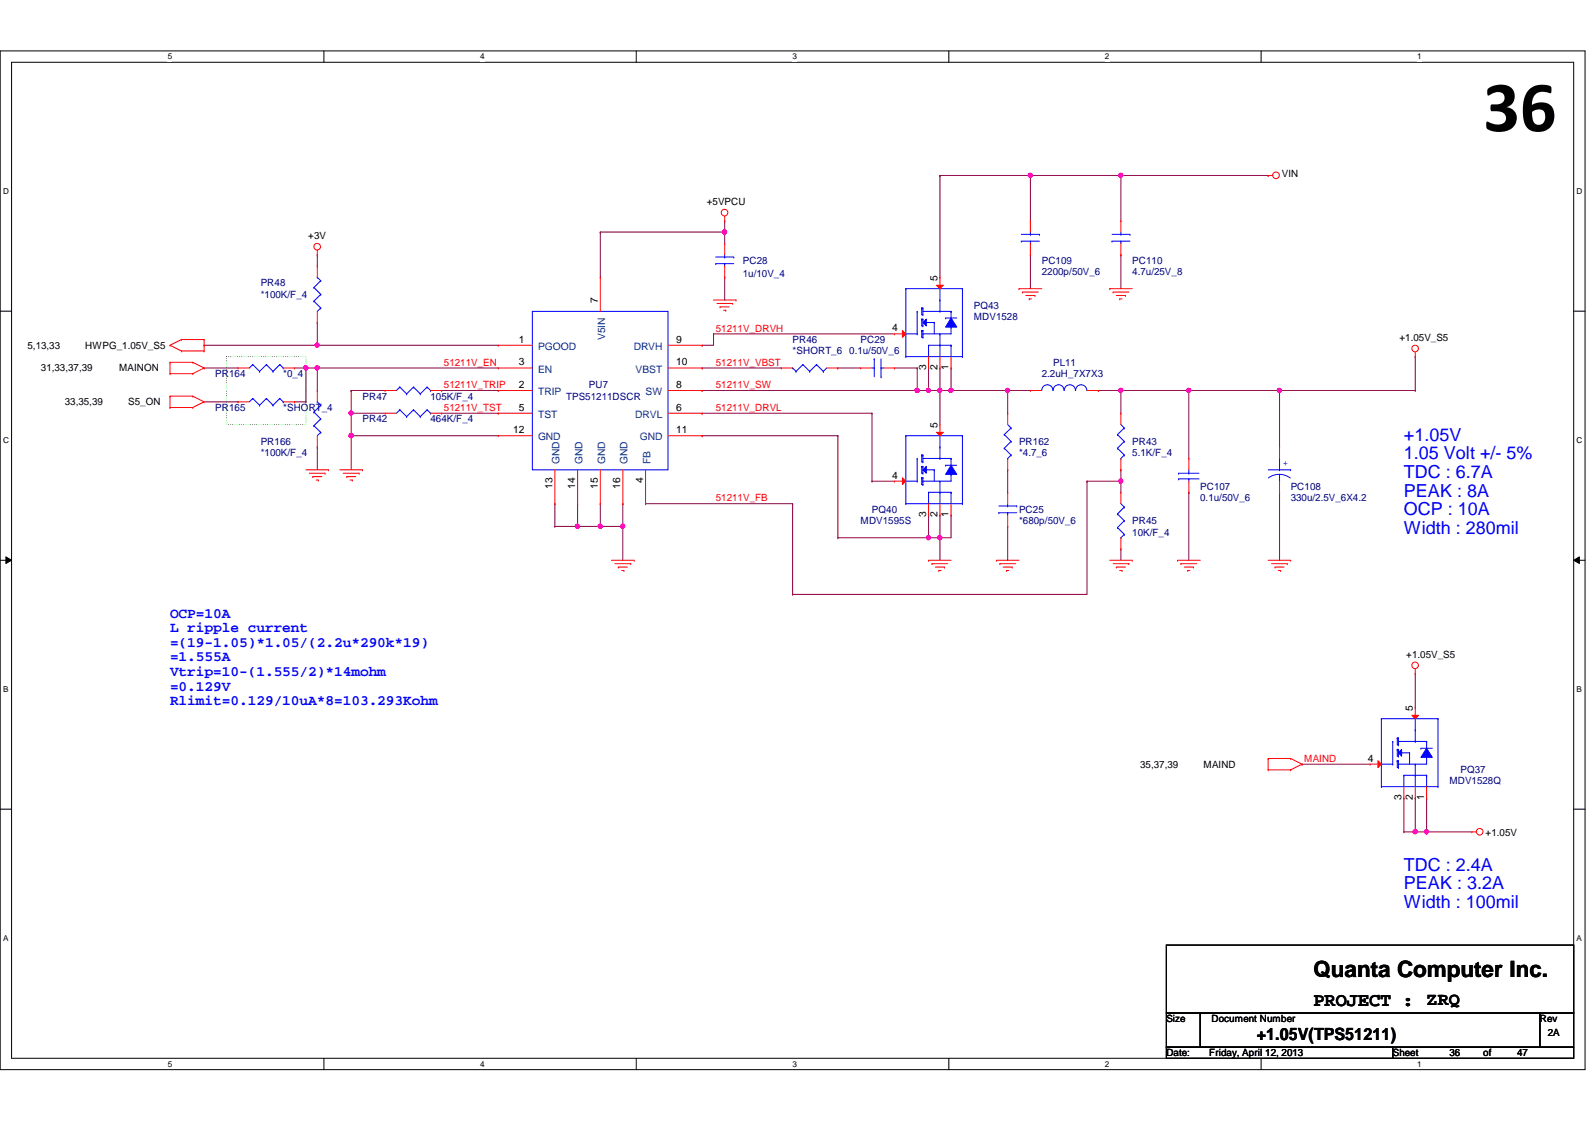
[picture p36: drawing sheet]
<svg xmlns="http://www.w3.org/2000/svg" width="297mm" height="210mm" viewBox="0 0 297 210" stroke-linecap="round" stroke-linejoin="round" font-family="sans-serif">
<defs><g id="words">
<text font-size="13.5" x="276.2" y="24.4">36</text>
<text font-size="4.2" x="244.6" y="182">Quanta Computer Inc.</text>
<text font-size="3.6" x="244.6" y="187.4">PROJECT :</text>
<g font-size="3.3" fill="#00f">
<text x="261.4" y="82.1">+1.05V</text>
<text x="261.4" y="85.6">1.05 Volt +/- 5%</text>
<text x="261.4" y="89">TDC : 6.7A</text>
<text x="261.4" y="92.5">PEAK : 8A</text>
<text x="261.4" y="96">OCP : 10A</text>
<text x="261.4" y="99.4">Width : 280mil</text>
<text x="261.4" y="162.2">TDC : 2.4A</text>
<text x="261.4" y="165.7">PEAK : 3.2A</text>
<text x="261.4" y="169.1">Width : 100mil</text>
</g>
<text font-size="3.3" x="265.7" y="187.2">ZRQ</text>
<text font-size="3.1" x="234.1" y="193.7">+1.05V(TPS51211)</text>
<g font-size="2.7" fill="#00f">
<text x="31.7" y="115.1">OCP=10A</text>
<text x="31.7" y="117.8">L ripple current</text>
<text x="31.7" y="120.5">=(19-1.05)*1.05/(2.2u*290k*19)</text>
<text x="31.7" y="123.2">=1.555A</text>
<text x="31.7" y="125.9">Vtrip=10-(1.555/2)*14mohm</text>
<text x="31.7" y="128.6">=0.129V</text>
<text x="31.7" y="131.3">Rlimit=0.129/10uA*8=103.293Kohm</text>
</g>
<g font-size="1.9">
<text x="238.7" y="32.9">VIN</text>
<text x="131.6" y="38.2">+5VPCU</text>
<text x="57.4" y="44.5">+3V</text>
<text x="174.6" y="52.3" transform="rotate(-90 174.6 52.3)">5</text>
<text x="111.3" y="56.5" transform="rotate(-90 111.3 56.5)">7</text>
<text x="5.1" y="64.9">5,13,33</text>
<text x="15.9" y="64.9">HWPG_1.05V_S5</text>
<text x="96.6" y="63.8">1</text>
<text x="125.9" y="63.8">9</text>
<text x="166.2" y="61.7">4</text>
<text x="260.6" y="63.5">+1.05V_S5</text>
<text x="7.6" y="69.2">31,33,37,39</text>
<text x="22.2" y="69.2">MAINON</text>
<text x="96.6" y="68.1">3</text>
<text x="125.9" y="68.1">10</text>
<text x="172.5" y="69" transform="rotate(-90 172.5 69)">3</text>
<text x="174.6" y="69" transform="rotate(-90 174.6 69)">2</text>
<text x="176.7" y="69" transform="rotate(-90 176.7 69)">1</text>
<text x="12.1" y="75.5">33,35,39</text>
<text x="23.9" y="75.5">S5_ON</text>
<text x="96.6" y="72.3">2</text>
<text x="96.6" y="76.5">5</text>
<text x="125.9" y="72.3">8</text>
<text x="125.9" y="76.5">6</text>
<text x="95.5" y="80.7">12</text>
<text x="125.9" y="80.7">11</text>
<text x="174.6" y="79.7" transform="rotate(-90 174.6 79.7)">5</text>
<text x="166.2" y="89.2">4</text>
<text x="102.9" y="91.1" transform="rotate(-90 102.9 91.1)">13</text>
<text x="107.1" y="91.1" transform="rotate(-90 107.1 91.1)">14</text>
<text x="111.3" y="91.1" transform="rotate(-90 111.3 91.1)">15</text>
<text x="115.5" y="91.1" transform="rotate(-90 115.5 91.1)">16</text>
<text x="119.8" y="90" transform="rotate(-90 119.8 90)">4</text>
<text x="172.5" y="96.4" transform="rotate(-90 172.5 96.4)">3</text>
<text x="174.6" y="96.4" transform="rotate(-90 174.6 96.4)">2</text>
<text x="176.7" y="96.4" transform="rotate(-90 176.7 96.4)">1</text>
<text x="261.9" y="122.5">+1.05V_S5</text>
<text x="263.1" y="132.4" transform="rotate(-90 263.1 132.4)">5</text>
<text x="212.3" y="143">35,37,39</text>
<text x="224.2" y="143">MAIND</text>
<text x="254.7" y="141.9">4</text>
<text x="261" y="149.1" transform="rotate(-90 261 149.1)">3</text>
<text x="263.1" y="149.1" transform="rotate(-90 263.1 149.1)">2</text>
<text x="265.2" y="149.1" transform="rotate(-90 265.2 149.1)">1</text>
<text x="276.6" y="155.6">+1.05V</text>
<text x="217.2" y="190.4">Size</text>
<text x="225.6" y="190.4">Document Number</text>
<text x="286.8" y="190.4">Rev</text>
<text x="217.2" y="196.7">Date:</text>
<text x="225.2" y="196.7">Friday, April 12, 2013</text>
<text x="259.4" y="196.7">Sheet</text>
<text x="269.9" y="196.7">36</text>
<text x="276.2" y="196.7">of</text>
<text x="282.5" y="196.7">47</text>
<text x="288.2" y="192.9">2A</text>
</g>
<g font-size="1.9" fill="#000080">
<text x="48.6" y="53.3">PR48</text>
<text x="138.3" y="49.1">PC28</text>
<text x="138.3" y="51.6">1u/10V_4</text>
<text x="194" y="49.1">PC109</text>
<text x="194" y="51.2">2200p/50V_6</text>
<text x="210.9" y="49.1">PC110</text>
<text x="210.9" y="51.2">4.7u/25V_8</text>
<text x="48.6" y="55.5">*100K/F_4</text>
<text x="181.4" y="57.6">PQ43</text>
<text x="181.4" y="59.7">MDV1528</text>
<text x="147.6" y="63.9">PR46</text>
<text x="147.6" y="66">*SHORT_6</text>
<text x="158.2" y="66">0.1u/50V_6</text>
<text x="160.3" y="63.9">PC29</text>
<text x="40.1" y="70.2">PR164</text>
<text x="52.7" y="70.2">*0_4</text>
<text x="194" y="70.2">2.2uH_7X7X3</text>
<text x="196.1" y="68.1">PL11</text>
<text x="40.1" y="76.5">PR165</text>
<text x="52.7" y="76.5">*SHORT_4</text>
<text x="67.5" y="74.4">PR47</text>
<text x="80.2" y="74.4">105K/F_4</text>
<text x="105.4" y="74.4">TPS51211DSCR</text>
<text x="109.7" y="72.3">PU7</text>
<text x="48.6" y="82.8">PR166</text>
<text x="67.5" y="78.7">PR42</text>
<text x="80.2" y="78.7">464K/F_4</text>
<text x="189.8" y="82.8">PR162</text>
<text x="210.9" y="82.8">PR43</text>
<text x="48.6" y="85">*100K/F_4</text>
<text x="189.8" y="85">*4.7_6</text>
<text x="210.9" y="85">5.1K/F_4</text>
<text x="162.4" y="95.5">PQ40</text>
<text x="189.8" y="95.5">PC25</text>
<text x="223.5" y="91.3">PC107</text>
<text x="223.5" y="93.4">0.1u/50V_6</text>
<text x="240.4" y="91.3">PC108</text>
<text x="240.4" y="93.4">330u/2.5V_6X4.2</text>
<text x="160.3" y="97.6">MDV1595S</text>
<text x="189.8" y="97.6">*680p/50V_6</text>
<text x="210.9" y="97.6">PR45</text>
<text x="210.9" y="99.7">10K/F_4</text>
<text x="269.9" y="146.1">MDV1528Q</text>
<text x="272" y="144">PQ37</text>
</g>
<g font-size="1.9" fill="#004080">
<text x="100.2" y="65.2">PGOOD</text>
<text x="112.7" y="63.3" transform="rotate(-90 112.7 63.3)">V5IN</text>
<text x="118" y="65.2">DRVH</text>
<text x="100.2" y="69.4">EN</text>
<text x="118.4" y="69.4">VBST</text>
<text x="100.2" y="73.6">TRIP</text>
<text x="100.2" y="77.8">TST</text>
<text x="118.3" y="77.8">DRVL</text>
<text x="120.2" y="73.6">SW</text>
<text x="100.2" y="82">GND</text>
<text x="119.2" y="82">GND</text>
<text x="104.2" y="86.4" transform="rotate(-90 104.2 86.4)">GND</text>
<text x="108.5" y="86.4" transform="rotate(-90 108.5 86.4)">GND</text>
<text x="112.7" y="86.4" transform="rotate(-90 112.7 86.4)">GND</text>
<text x="116.9" y="86.4" transform="rotate(-90 116.9 86.4)">GND</text>
<text x="121.1" y="86.4" transform="rotate(-90 121.1 86.4)">FB</text>
</g>
<g font-size="1.9" fill="#f00">
<text x="133.3" y="61.8">51211V_DRVH</text>
<text x="82.7" y="68.1">51211V_EN</text>
<text x="133.3" y="68.1">51211V_VBST</text>
<text x="82.7" y="72.3">51211V_TRIP</text>
<text x="82.7" y="76.5">51211V_TST</text>
<text x="133.3" y="76.5">51211V_DRVL</text>
<text x="133.3" y="72.3">51211V_SW</text>
<text x="133.3" y="93.4">51211V_FB</text>
<text x="242.9" y="141.9">MAIND</text>
</g>
<text font-size="1.9" fill="#00f" x="238.9" y="86.9">+</text>
<g font-size="1.5">
<text x="31.2" y="11">5</text>
<text x="89.4" y="11">4</text>
<text x="147.6" y="11">3</text>
<text x="205.8" y="11">2</text>
<text x="263.9" y="11">1</text>
<text x=".6" y="36.1">D</text>
<text x="293.6" y="36.1">D</text>
<text x=".6" y="82.5">C</text>
<text x="293.6" y="82.5">C</text>
<text x=".6" y="128.9">B</text>
<text x="293.6" y="128.9">B</text>
<text x=".6" y="175.2">A</text>
<text x="293.6" y="175.2">A</text>
<text x="31.2" y="198.7">5</text>
<text x="89.4" y="198.7">4</text>
<text x="147.6" y="198.7">3</text>
<text x="205.8" y="198.7">2</text>
<text x="263.9" y="198.7">1</text>
</g>
</g></defs>
<path d="M0 9.5h295.2v189.7h-295.2zM2.2 11.6h290.9v185.5h-290.9z" fill="none" stroke="#000" stroke-width=".19"/>
<g fill="#fff">
<path d="M31.2 9.7h.8v1.7h-.8z"/>
<path d="M31.2 197.3h.8v1.7h-.8z"/>
</g>
<path d="M60.3 9.5v2.1M60.3 197.1v2.1" fill="none" stroke="#000" stroke-width=".19"/>
<g fill="#fff">
<path d="M89.4 9.7h.8v1.7h-.8z"/>
<path d="M89.4 197.3h.8v1.7h-.8z"/>
</g>
<path d="M118.5 9.5v2.1M118.5 197.1v2.1" fill="none" stroke="#000" stroke-width=".19"/>
<g fill="#fff">
<path d="M147.6 9.7h.8v1.7h-.8z"/>
<path d="M147.6 197.3h.8v1.7h-.8z"/>
</g>
<path d="M176.7 9.5v2.1M176.7 197.1v2.1" fill="none" stroke="#000" stroke-width=".19"/>
<g fill="#fff">
<path d="M205.8 9.7h.8v1.7h-.8z"/>
<path d="M205.8 197.3h.8v1.7h-.8z"/>
</g>
<path d="M234.9 9.5v2.1M234.9 197.1v2.1" fill="none" stroke="#000" stroke-width=".19"/>
<g fill="#fff">
<path d="M263.9 9.7h.8v1.7h-.8z"/>
<path d="M263.9 197.3h.8v1.7h-.8z"/>
<path d="M.6 34.8h1v1.6h-1z"/>
<path d="M293.6 34.8h1.1v1.6h-1.1z"/>
<path d="M.6 81.1h1v1.7h-1z"/>
<path d="M293.6 81.1h1.1v1.7h-1.1z"/>
</g>
<path d="M0 58h2.2M293.1 58h2.1" fill="none" stroke="#000" stroke-width=".19"/>
<g fill="#fff">
<path d="M.6 127.5h1v1.7h-1z"/>
<path d="M293.6 127.5h1v1.7h-1z"/>
</g>
<path d="M0 104.4h2.2M1.1 103.7l1.1 .7-1.1 .5zM293.1 104.4l1-.7v1.2zM293.1 104.4h2.1" fill="none" stroke="#000" stroke-width=".19"/>
<path d="M1.1 103.7l1.1 .7-1.1 .5zM293.1 104.4l1-.7v1.2z" fill="#000"/>
<g fill="#fff">
<path d="M.6 173.9h1v1.7h-1z"/>
<path d="M293.6 173.9h1v1.7h-1z"/>
</g>
<path d="M0 150.7h2.2M293.1 150.7h2.1" fill="none" stroke="#000" stroke-width=".19"/>
<path d="M42.2 66.4h14.8v12.7h-14.8z" fill="none" stroke="#0f0" stroke-width=".19" stroke-dasharray="0 .3"/>
<g fill="none" stroke="#800040" stroke-width=".19">
<path d="M111.8 43.2h.1M111.8 43.2h23.2M135 43.2h.1M135 51.6h.1M135 43.2v2.1M135 51.6v4.3M38 64.3h.1M38 64.3h21.1M130.8 77h.1M130.8 77h31.6M132.9 62.2h.1M132.9 62.2h33.7"/>
<path d="M156 68.5h.1M156 68.5h4.3M162.4 77h.1M162.4 77v12.6M130.8 81.2h.1M130.8 81.2h25.2M156 81.2h.1M156 81.2v19"/>
</g>
<circle cx="134.9" cy="43.2" r=".4" fill="#f0f"/>
<circle cx="134.9" cy="43.2" r=".4" fill="none" stroke="#f0f" stroke-width=".19"/>
<path d="M135 41.1h.1M135 41.1v2.1M65.4 72.7h.1M65.4 72.7h6.3M65.4 72.7v4.3M82.3 72.7h10.5M82.3 77h10.5M92.8 72.7h.1M92.8 77h.1" fill="none" stroke="#800040" stroke-width=".19"/>
<circle cx="65.4" cy="76.9" r=".4" fill="#f0f"/>
<circle cx="65.4" cy="76.9" r=".4" fill="none" stroke="#f0f" stroke-width=".19"/>
<path d="M65.4 77h.1M65.4 77h6.3M65.4 77v4.2M65.4 81.2h.1M65.4 81.2h27.4" fill="none" stroke="#800040" stroke-width=".19"/>
<circle cx="65.4" cy="81.1" r=".4" fill="#f0f"/>
<circle cx="65.4" cy="81.1" r=".4" fill="none" stroke="#f0f" stroke-width=".19"/>
<path d="M59.1 68.5h.1M59.1 68.5h33.7M65.4 81.2h.1M65.4 81.2v6.3" fill="none" stroke="#800040" stroke-width=".19"/>
<circle cx="59.1" cy="68.5" r=".4" fill="#f0f"/>
<circle cx="59.1" cy="68.5" r=".4" fill="none" stroke="#f0f" stroke-width=".19"/>
<path d="M38 68.5h.1M38 68.5h6.3M59.1 64.3h.1M59.1 64.3h33.7" fill="none" stroke="#800040" stroke-width=".19"/>
<circle cx="59.1" cy="64.3" r=".4" fill="#f0f"/>
<circle cx="59.1" cy="64.3" r=".4" fill="none" stroke="#f0f" stroke-width=".19"/>
<g fill="none" stroke="#800040" stroke-width=".19">
<path d="M59.1 47.5h.1M59.1 47.5v2M111.8 43.2h.1M111.8 43.2v8.4M54.9 68.5h2.1M57 68.5h.1M59.1 60.1h.1M59.1 68.5h.1M59.1 60.1v4.2M59.1 68.5v4.2M130.8 68.5h.1M130.8 68.5h14.7"/>
<path d="M132.9 62.2h.1M132.9 62.2v2.1"/>
</g>
<circle cx="57" cy="68.5" r=".4" fill="#f0f"/>
<circle cx="57" cy="68.5" r=".4" fill="none" stroke="#f0f" stroke-width=".19"/>
<path d="M130.8 64.3h.1M130.8 64.3h2.1M59.1 83.3h.1M59.1 83.3v4.2M111.8 93.8h.1M111.8 98h.1M111.8 93.8v4.2M116 93.8h.1M116 93.8v4.2h-4.2M120.2 93.8h.1M120.2 93.8h27.4" fill="none" stroke="#800040" stroke-width=".19"/>
<circle cx="116" cy="98" r=".4" fill="#f0f"/>
<circle cx="116" cy="98" r=".4" fill="none" stroke="#f0f" stroke-width=".19"/>
<circle cx="111.8" cy="98" r=".4" fill="#f0f"/>
<circle cx="111.8" cy="98" r=".4" fill="none" stroke="#f0f" stroke-width=".19"/>
<path d="M107.6 93.8h.1M107.6 98h.1M107.6 93.8v4.2M107.6 98h4.2" fill="none" stroke="#800040" stroke-width=".19"/>
<circle cx="107.5" cy="98" r=".4" fill="#f0f"/>
<circle cx="107.5" cy="98" r=".4" fill="none" stroke="#f0f" stroke-width=".19"/>
<path d="M172.9 72.7h.1M172.9 72.7h14.8M175 72.7h.1M187.7 72.7h.1M103.3 93.8h.1M103.3 98h.1M103.3 93.8v4.2M103.3 98h4.3M116 98h.1M116 98v6.4M147.6 93.8h.1M147.6 93.8v16.9" fill="none" stroke="#800040" stroke-width=".19"/>
<circle cx="177.1" cy="72.7" r=".4" fill="#f0f"/>
<circle cx="177.1" cy="72.7" r=".4" fill="none" stroke="#f0f" stroke-width=".19"/>
<circle cx="187.6" cy="72.7" r=".4" fill="#f0f"/>
<circle cx="187.6" cy="72.7" r=".4" fill="none" stroke="#f0f" stroke-width=".19"/>
<path d="M172.9 95.9h.1M172.9 95.9v4.3" fill="none" stroke="#800040" stroke-width=".19"/>
<circle cx="172.9" cy="100.1" r=".4" fill="#f0f"/>
<circle cx="172.9" cy="100.1" r=".4" fill="none" stroke="#f0f" stroke-width=".19"/>
<path d="M175 32.7h.1M175 32.7h16.9M175 95.9h.1M175 95.9v4.3h-2.1M177.1 95.9h.1M177.1 95.9v4.3M187.7 87.5h.1M187.7 87.5v4.2M172.9 100.2h.1" fill="none" stroke="#800040" stroke-width=".19"/>
<circle cx="191.9" cy="32.7" r=".4" fill="#f0f"/>
<circle cx="191.9" cy="32.7" r=".4" fill="none" stroke="#f0f" stroke-width=".19"/>
<g fill="none" stroke="#800040" stroke-width=".19">
<path d="M191.9 32.7h.1M191.9 32.7v8.4M208.7 32.7h.1M208.7 32.7v8.4M191.9 47.5h.1M191.9 47.5v6.3M208.7 47.5h.1M208.7 47.5v6.3M175 72.7h.1M175 72.7v6.4M221.4 72.7h.1M221.4 72.7v12.7"/>
<path d="M221.4 91.7h.1M221.4 91.7v12.7"/>
</g>
<circle cx="175" cy="72.7" r=".4" fill="#f0f"/>
<circle cx="175" cy="72.7" r=".4" fill="none" stroke="#f0f" stroke-width=".19"/>
<path d="M172.9 68.5h.1M172.9 68.5v4.2" fill="none" stroke="#800040" stroke-width=".19"/>
<circle cx="172.9" cy="72.7" r=".4" fill="#f0f"/>
<circle cx="172.9" cy="72.7" r=".4" fill="none" stroke="#f0f" stroke-width=".19"/>
<path d="M175 32.7h.1M175 32.7v18.9M191.9 32.7h.1M191.9 32.7h16.8M187.7 72.7h.1M187.7 72.7h4.2M187.7 72.7v4.3M208.7 72.7h.1M208.7 72.7h12.7M175 100.2h.1M175 100.2v4.2" fill="none" stroke="#800040" stroke-width=".19"/>
<circle cx="208.7" cy="72.7" r=".4" fill="#f0f"/>
<circle cx="208.7" cy="72.7" r=".4" fill="none" stroke="#f0f" stroke-width=".19"/>
<path d="M208.7 32.7h27.5M236.2 32.7h.1M238.3 72.7h25.3M263.6 72.7h.1" fill="none" stroke="#800040" stroke-width=".19"/>
<circle cx="208.7" cy="32.7" r=".4" fill="#f0f"/>
<circle cx="208.7" cy="32.7" r=".4" fill="none" stroke="#f0f" stroke-width=".19"/>
<g fill="none" stroke="#800040" stroke-width=".19">
<path d="M130.8 72.7h.1M166.6 68.5h.1M166.6 68.5h4.2M170.8 68.5h.1M170.8 68.5v4.2h-40M175 68.5h.1M175 68.5v4.2M177.1 68.5h.1M177.1 68.5v4.2M263.6 66.4h.1M263.6 66.4v6.3M187.7 98h.1"/>
<path d="M187.7 98v6.4M156 100.2h.1M156 100.2h16.9"/>
</g>
<circle cx="170.8" cy="72.7" r=".4" fill="#f0f"/>
<circle cx="170.8" cy="72.7" r=".4" fill="none" stroke="#f0f" stroke-width=".19"/>
<path d="M162.4 89.6h.1M162.4 89.6h4.2M175 100.2h.1M175 100.2h2.1" fill="none" stroke="#800040" stroke-width=".19"/>
<circle cx="175" cy="100.1" r=".4" fill="#f0f"/>
<circle cx="175" cy="100.1" r=".4" fill="none" stroke="#f0f" stroke-width=".19"/>
<path d="M170.8 72.7h.1M170.8 72.7h2.1M208.7 89.6h.1M208.7 89.6v2.1M238.3 91.7h.1M238.3 91.7v12.7" fill="none" stroke="#800040" stroke-width=".19"/>
<circle cx="208.7" cy="89.6" r=".4" fill="#f0f"/>
<circle cx="208.7" cy="89.6" r=".4" fill="none" stroke="#f0f" stroke-width=".19"/>
<path d="M221.4 72.7h.1M221.4 72.7h16.9M238.3 72.7h.1M238.3 72.7v10.6M202.4 89.6h.1M208.7 87.5h.1M208.7 87.5v2.1h-6.3M208.7 102.2h.1M208.7 102.2v2.2" fill="none" stroke="#800040" stroke-width=".19"/>
<circle cx="238.3" cy="72.7" r=".4" fill="#f0f"/>
<circle cx="238.3" cy="72.7" r=".4" fill="none" stroke="#f0f" stroke-width=".19"/>
<circle cx="221.4" cy="72.7" r=".4" fill="#f0f"/>
<circle cx="221.4" cy="72.7" r=".4" fill="none" stroke="#f0f" stroke-width=".19"/>
<path d="M204.6 72.7h.1M204.6 72.7h4.1M208.7 72.7h.1M208.7 72.7v4.3M202.4 89.6h.1M202.4 89.6v21.1h-54.8M147.6 110.7h.1M261.4 148.6h.1M261.4 148.6v6.3M263.6 148.6h.1M263.6 148.6v6.3" fill="none" stroke="#800040" stroke-width=".19"/>
<circle cx="263.5" cy="154.9" r=".4" fill="#f0f"/>
<circle cx="263.5" cy="154.9" r=".4" fill="none" stroke="#f0f" stroke-width=".19"/>
<path d="M261.4 154.9h.1M261.4 154.9h2.2M265.7 148.6h.1M265.7 148.6v6.3" fill="none" stroke="#800040" stroke-width=".19"/>
<circle cx="265.7" cy="154.9" r=".4" fill="#f0f"/>
<circle cx="265.7" cy="154.9" r=".4" fill="none" stroke="#f0f" stroke-width=".19"/>
<g fill="none" stroke="#800040" stroke-width=".19">
<path d="M38 74.8h6.3M44.3 74.8h.1M54.9 74.8h2.1M57 74.8h.1M57 68.5h.1M57 68.5v6.3M57 68.5h2.1M59.1 68.5h.1M263.6 125.4h.1M263.6 125.4v6.4M242.5 142.3h.1M242.5 142.3h12.6"/>
<path d="M263.6 154.9h.1M263.6 154.9h10.5M265.7 154.9h.1"/>
</g>
<g fill="none" stroke="#f00" stroke-width=".19">
<path d="M236.2 32.7h.1M236.2 32.7h.8M59.1 47.5h.1M59.1 46.6v.9M132.9 55.9h4.2M133.5 56.5h2.9M134.1 57.1h.1M134.1 57.1h1.7M134.7 57.8h.5M135 41.1h.1M135 40.3v.8M135.2 57.8h.1"/>
<path d="M136.4 56.5h.1M137.1 55.9h.1M189.8 53.8h.1M189.8 53.8h4.2M190.4 54.4h.1M190.4 54.4h3M191 55h1.7M191.7 55.7h.1M191.7 55.7h.4M192.7 55h.1M206.7 53.8h.1M206.7 53.8h4.2"/>
<path d="M207.3 54.4h.1M207.3 54.4h2.9M207.9 55h1.7M208.5 55.7h.1M208.5 55.7h.5M209.6 55h.1M31.7 67.5h.1M31.7 69.6h.1M31.7 64.3h.1M31.7 73.8h.1M31.7 75.9h.1M31.7 69.6h4.2"/>
<path d="M31.7 67.5h4.2M31.7 67.5v2.1M31.7 73.8v2.1M31.7 64.3l2.1 1.1M31.7 73.8h4.2M31.7 75.9h4.2M33.8 65.4h.1M33.8 63.2h.1M33.8 65.4h4.2M33.8 63.2l-2.1 1.1M33.8 63.2h4.2M35.9 69.6h.1"/>
<path d="M35.9 67.5h.1M35.9 73.8h.1M35.9 75.9h.1M35.9 67.5l2.1 1M35.9 73.8l2.1 1M38 68.5h.1M38 63.2h.1M38 65.4h.1M38 74.8h.1M38 68.5l-2.1 1.1M38 63.2v2.2M38 74.8l-2.1 1.1"/>
<path d="M208.7 77h.1M208.7 77v2.1M263.6 66.4h.1M263.6 65.6v.8M57 87.5h4.2M57.6 88.1h2.9M58.2 88.8h.1M58.2 88.8h1.7M58.9 89.4h.4M59.3 89.4h.1M60.5 88.1h.1M61.2 87.5h.1"/>
<path d="M63.3 87.5h4.2M63.9 88.1h3M64.6 88.8h.1M64.6 88.8h1.6M65.2 89.4h.4M65.6 89.4h.1M66.9 88.1h.1M67.5 87.5h.1M208.7 87.5h.1M208.7 85.4v2.1M113.9 104.4h4.2M114.5 105h3"/>
<path d="M115.1 105.6h.1M115.1 105.6h1.7M115.8 106.3h.4M116.2 106.3h.1M117.5 105h.1M118.1 104.4h.1M172.9 104.4h.1M172.9 104.4h4.2M173.6 105h.1M173.6 105h2.9M174.2 105.6h1.7M174.8 106.3h.1"/>
<path d="M174.8 106.3h.5M175.9 105.6h.1M185.6 104.4h.1M185.6 104.4h4.2M186.2 105h.1M186.2 105h2.9M186.8 105.6h1.7M187.4 106.3h.1M187.4 106.3h.5M188.5 105.6h.1M206.7 104.4h4.2M207.3 105h2.9"/>
<path d="M207.9 105.6h.1M207.9 105.6h1.7M208.5 106.3h.5M209 106.3h.1M210.2 105h.1M210.9 104.4h.1M219.3 104.4h.1M219.3 104.4h4.2M219.9 105h.1M219.9 105h3M220.6 105.6h1.6M221.2 106.3h.1"/>
<path d="M221.2 106.3h.4M222.2 105.6h.1M236.2 104.4h4.2M236.8 105h2.9M237.4 105.6h.1M237.4 105.6h1.7M238.1 106.3h.4M238.5 106.3h.1M239.7 105h.1M240.4 104.4h.1M263.6 125.4h.1M263.6 124.6v.8"/>
<path d="M236.2 141.3h.1M236.2 143.4h.1M236.2 141.3h4.2M236.2 141.3v2.1M236.2 143.4h4.2M240.4 141.3h.1M240.4 143.4h.1M240.4 141.3l2.1 1M242.5 142.3h.1M242.5 142.3l-2.1 1.1M274.1 154.9h.1M274.1 154.9h.9"/>
<circle cx="134.9" cy="39.6" r=".62"/>
<circle cx="237.6" cy="32.7" r=".62"/>
<circle cx="59.1" cy="45.9" r=".62"/>
<circle cx="263.5" cy="64.9" r=".62"/>
<circle cx="263.5" cy="123.9" r=".62"/>
<circle cx="275.6" cy="154.9" r=".62"/>
</g>
<path d="M217.2 176h75.9v12.7h-75.9zM217.2 188.7h6.3v6.3h-6.3zM217.2 195h42.2v2.1h-42.2zM223.5 188.7h63.3v6.3h-63.3zM259.4 195h33.7v2.1h-33.7zM286.8 188.7h6.3v6.3h-6.3z" fill="none" stroke="#000" stroke-width=".19"/>
<path d="M208.7 79.1l.7 .6M209.4 79.7h.1M209.4 79.7l-1.3 1.2M208.1 80.9h.1M208.1 83.5h.1M208.1 80.9l1.3 1.3M208.1 83.5l1.3 1.3M208.7 85.4h.1M209.4 82.2h.1M209.4 84.8h.1M209.4 82.2l-1.3 1.3M209.4 84.8l-.7 .6" fill="none" stroke="#00f" stroke-width=".19"/>
<path d="M265.7 139.4l1 1.7h-2.1z" fill="#00f"/>
<path d="M265.7 139.4l1 1.7h-2.1z" fill="none" stroke="#00f" stroke-width=".19"/>
<path d="M261 139.6v1.2l-.6-.6z" fill="#00f"/>
<g fill="none" stroke="#00f" stroke-width=".19">
<path d="M257.3 133.9h.1M257.3 133.9h10.5M257.3 133.9v12.6M259.4 138.1h.1M259.4 138.1v4.2M260.2 139.6h.1M260.2 137.5h.1M260.2 137.5v1.2h.2M260.2 139.6v1.2h.2M260.2 139.6h.2M260.2 137.5h.2M260.4 139.6h.1"/>
<path d="M260.4 138.7h.1M260.4 137.5h.1M260.4 137.5v1.2M260.4 139.6v1.2M260.4 138.1h5.3M261 139.6v1.2l-.6-.6zM263.6 136h.1M263.6 138.1h.1M263.6 133.9v4.2M264.6 139.4h.1M264.6 139.4h2.1M265.7 138.1h.1"/>
<path d="M265.7 138.1v1.3M267.8 133.9h.1M267.8 133.9v12.6M257.3 146.5h.1M257.3 146.5h10.5M257.3 142.3h2.1M259.4 142.3h.1M260.2 141.7h.1M260.2 141.7v1.3h.2M260.2 141.7h.2M260.4 143h.1M260.4 141.7h.1"/>
<path d="M260.4 140.8h.1M260.4 142.3h.1M260.4 141.7v1.3M261 140.2h.1M261 140.2h1.5M261.4 144.4h.1M261.4 144.4v2.1M261.4 144.4h4.3M262.5 140.2h.1M262.5 140.2v2.1M263.6 144.4h.1M263.6 142.3h.1"/>
<path d="M263.6 142.3v4.2M265.7 141.1h.1M265.7 144.4h.1M265.7 141.1v1.2h-5.3M265.7 144.4v2.1M267.8 146.5h.1"/>
</g>
<path d="M261.4 148.6h.1M261.4 146.5v2.1" fill="none" stroke="#f00" stroke-width=".19"/>
<path d="M262.9 133.2h1.3l-.6 .7z" fill="#f00"/>
<path d="M262.9 133.2h1.3l-.6 .7zM263.6 131.8h.1M263.6 131.8v2.1M263.6 148.6h.1M263.6 146.5v2.1" fill="none" stroke="#f00" stroke-width=".19"/>
<path d="M256.6 141.7l.7 .6-.7 .7z" fill="#f00"/>
<g fill="none" stroke="#f00" stroke-width=".19">
<path d="M111.8 51.6h.1M111.8 51.6v6.4M208.7 41.1h.1M208.7 47.5h.1M208.7 41.1v2.1M208.7 45.3v2.2M44.3 68.5h.1M44.3 68.5h2.1M52.7 68.5h2.2M54.9 68.5h.1M71.7 72.7h.1M71.7 72.7h2.1"/>
<path d="M80.2 72.7h2.1M82.3 72.7h.1M92.8 64.3h.1M92.8 68.5h.1M92.8 72.7h.1M92.8 77h.1M92.8 68.5h6.3M92.8 72.7h6.3M92.8 64.3h6.3M92.8 77h6.3M124.4 68.5h6.4M124.4 72.7h6.4"/>
<path d="M124.4 64.3h6.4M124.4 77h6.4M130.8 64.3h.1M130.8 68.5h.1M130.8 72.7h.1M130.8 77h.1M145.5 68.5h.1M145.5 68.5h2.1M154 68.5h2M156 68.5h.1M160.3 68.5h.1M160.3 68.5h2.1"/>
<path d="M164.5 68.5h2.1M166.6 68.5h.1M187.7 77h.1M187.7 77v2.1M191.9 72.7h.1M191.9 72.7h2.1M202.4 72.7h2.2M204.6 72.7h.1M92.8 81.2h.1M92.8 81.2h6.3M103.3 93.8h.1M103.3 87.5v6.3"/>
<path d="M107.6 93.8h.1M107.6 87.5v6.3M111.8 93.8h.1M111.8 87.5v6.3M116 93.8h.1M116 87.5v6.3M120.2 93.8h.1M120.2 87.5v6.3M124.4 81.2h6.4M130.8 81.2h.1M187.7 87.5h.1M187.7 91.7h.1"/>
<path d="M187.7 98h.1M187.7 85.4v2.1M187.7 91.7v2.1M187.7 95.9v2.1M208.7 91.7h.1M208.7 91.7v2.1M208.7 102.2h.1M208.7 100.2v2M255.1 142.3h.1M255.1 142.3h2.2M256.6 141.7l.7 .6-.7 .7zM265.7 148.6h.1"/>
<path d="M265.7 146.5v2.1"/>
</g>
<g fill="none" stroke="#00f" stroke-width=".19">
<path d="M99.1 58h25.3v29.5h-25.3zM207.1 44.9h.1M207.1 44.9h3.3M207.1 43.6h3.3M208.7 43.6h.1M208.7 44.9h.1M208.7 43.2v.4M208.7 44.9v.4M210.4 43.6h.1M47.1 67.9h.1M47.1 67.9l-.7 .6M47.1 67.9l1.2 1.3"/>
<path d="M48.3 69.2h.1M49.6 67.9h.1M49.6 67.9l-1.3 1.3M49.6 67.9l1.2 1.3M50.8 69.2h.1M52.1 67.9h.1M52.1 67.9l-1.3 1.3M52.1 67.9l.6 .6M52.7 68.5h.1M74.5 72.1h.1M74.5 72.1l-.7 .6M74.5 72.1l1.2 1.3"/>
<path d="M75.7 73.4h.1M77 72.1h.1M77 72.1l-1.3 1.3M77 72.1l1.3 1.3M78.3 73.4h.1M79.5 72.1h.1M79.5 72.1l-1.2 1.3M79.5 72.1l.7 .6M80.2 72.7h.1M147.6 68.5h.1M147.6 68.5l.6 .7M148.2 69.2h.1"/>
<path d="M149.5 67.9h.1M149.5 67.9l1.3 1.3M149.5 67.9l-1.3 1.3M150.8 69.2h.1M152.1 67.9h.1M152.1 67.9l1.2 1.3M152.1 67.9l-1.3 1.3M153.3 69.2h.1M154 68.5l-.7 .7M162.4 68.5h.4M162.8 68.5h.1M162.8 66.8h.1"/>
<path d="M162.8 66.8v3.4M164.1 70.2h.1M164.1 68.5h.1M164.1 68.5h.4M164.1 66.8v3.4M187.7 79.1l.6 .6M188.3 79.7h.1M188.3 79.7l-1.3 1.2M194 72.7a1.04 1.04 0 0 1 1-1 1.04 1.04 0 0 1 1.1 1M196.1 72.7a1.02 1.02 0 0 1 1-1 1.02 1.02 0 0 1 1.1 1M198.2 72.7a1.04 1.04 0 0 1 1-1 1.04 1.04 0 0 1 1.1 1M200.3 72.7a1.04 1.04 0 0 1 1.1-1 1.04 1.04 0 0 1 1 1"/>
<path d="M186 95.5h.1M186 95.5h3.4M186 94.2h3.4M187 80.9h.1M187 83.5h.1M187 80.9l1.3 1.3M187 83.5l1.3 1.3M187.7 85.4h.1M187.7 94.2h.1M187.7 95.5h.1M187.7 93.8v.4M187.7 95.5v.4"/>
<path d="M188.3 82.2h.1M188.3 84.8h.1M188.3 82.2l-1.3 1.3M188.3 84.8l-.6 .6M189.4 94.2h.1M208.1 95.7h.1M208.1 98.3h.1M208.1 95.7l1.3 1.3M208.1 98.3l1.3 1.2M208.7 93.8l.7 .6M209.4 94.4h.1M209.4 97h.1"/>
<path d="M209.4 99.5h.1M209.4 94.4l-1.3 1.3M209.4 97l-1.3 1.3M209.4 99.5l-.7 .7M208.7 100.2h.1"/>
</g>
<path d="M177.1 86.7l1.1 1.6h-2.1z" fill="#00f"/>
<path d="M177.1 86.7l1.1 1.6h-2.1z" fill="none" stroke="#00f" stroke-width=".19"/>
<path d="M171.9 87.5l.6-.6v1.2z" fill="#00f"/>
<g fill="none" stroke="#00f" stroke-width=".19">
<path d="M168.7 81.2h.1M168.7 93.8h.1M168.7 93.8h10.5M168.7 81.2h10.5M168.7 81.2v12.6M168.7 89.6h2.1M170.8 85.4h.1M170.8 89.6h.1M170.8 85.4v4.2M171.7 89h.1M171.7 86.9h.1M171.7 84.8h.1"/>
<path d="M171.7 84.8v1.2h.2M171.7 86.9v1.2h.2M171.7 89v1.3h.2M171.7 89h.2M171.7 86.9h.2M171.7 84.8h.2M171.9 87.5l.6-.6v1.2zM171.9 90.3h.1M171.9 89h.1M171.9 88.1h.1M171.9 86.9h.1M171.9 86h.1"/>
<path d="M171.9 84.8h.1M171.9 89.6h.1M171.9 84.8v1.2M171.9 86.9v1.2M171.9 89v1.3M171.9 85.4h5.2M172.5 87.5h.1M172.5 87.5h1.5M172.9 91.7h.1M172.9 91.7v2.1M172.9 91.7h4.2M174 87.5h.1"/>
<path d="M174 87.5v2.1M175 83.3h.1M175 85.4h.1M175 91.7h.1M175 89.6h.1M175 81.2v4.2M175 89.6v4.2M176.1 86.7h.1M176.1 86.7h2.1M177.1 88.3h.1M177.1 85.4h.1M177.1 91.7h.1"/>
<path d="M177.1 85.4v1.3M177.1 88.3v1.3h-5.2M177.1 91.7v2.1M179.2 93.8h.1M179.2 81.2h.1M179.2 81.2v12.6"/>
</g>
<path d="M172.9 95.9h.1M172.9 93.8v2.1" fill="none" stroke="#f00" stroke-width=".19"/>
<path d="M174.4 80.5h1.3l-.7 .7z" fill="#f00"/>
<path d="M175 79.1h.1M175 79.1v2.1M174.4 80.5h1.3l-.7 .7zM175 95.9h.1M175 93.8v2.1" fill="none" stroke="#f00" stroke-width=".19"/>
<path d="M168.1 89l.6 .6-.6 .7z" fill="#f00"/>
<g fill="none" stroke="#f00" stroke-width=".19">
<path d="M59.1 49.5h.1M59.1 49.5v2.1M59.1 58v2.1M135 51.6h.1M135 45.3h.1M135 45.3v2.2M135 49.5v2.1M44.3 74.8h.1M44.3 74.8h2.1M52.7 74.8h2.2M54.9 74.8h.1M59.1 60.1h.1"/>
<path d="M71.7 77h.1M71.7 77h2.1M80.2 77h2.1M82.3 77h.1M166.6 89.6h.1M166.6 89.6h2.1M168.1 89l.6 .6-.6 .7zM177.1 95.9h.1M177.1 93.8v2.1M238.3 83.3h.1M238.3 91.7h.1M238.3 83.3v2.1"/>
<path d="M238.3 89.6v2.1"/>
</g>
<g fill="none" stroke="#00f" stroke-width=".19">
<path d="M58.5 56.1h.1M58.5 53.6h.1M58.5 56.1l1.2 1.3M58.5 53.6l1.2 1.2M59.1 51.6h.1M59.1 51.6l.6 .7M59.7 57.4h.1M59.7 54.8h.1M59.7 52.3h.1M59.7 57.4l-.6 .6M59.7 54.8l-1.2 1.3M59.7 52.3l-1.2 1.3"/>
<path d="M133.3 49.1h.1M133.3 47.9h3.3M133.3 49.1h3.3M135 49.1h.1M135 47.9h.1M135 47.5v.4M135 49.1v.4M136.6 47.9h.1M47.1 74.2h.1M47.1 74.2l-.7 .6M47.1 74.2l1.2 1.3M48.3 75.5h.1"/>
<path d="M49.6 74.2h.1M49.6 74.2l-1.3 1.3M49.6 74.2l1.2 1.3M50.8 75.5h.1M52.1 74.2h.1M52.1 74.2l-1.3 1.3M52.1 74.2l.6 .6M52.7 74.8h.1M74.5 76.3h.1M74.5 76.3l-.7 .7M74.5 76.3l1.2 1.3M75.7 77.6h.1"/>
<path d="M77 76.3h.1M77 76.3l-1.3 1.3M77 76.3l1.3 1.3M78.3 77.6h.1M79.5 76.3h.1M79.5 76.3l-1.2 1.3M79.5 76.3l.7 .7M80.2 77h.1M236.2 87.5h4.2M238.3 89.6h.1M238.3 87.5h.1M238.3 88.3l.8 .2 1.2 .5"/>
<path d="M238.3 88.3l-1.3 .3-.8 .4M238.3 85.4v2.1M238.3 88.3v1.3M240.4 87.5h.1"/>
</g>
<path d="M177.1 59.2l1.1 1.7h-2.1z" fill="#00f"/>
<path d="M177.1 59.2l1.1 1.7h-2.1z" fill="none" stroke="#00f" stroke-width=".19"/>
<path d="M171.9 60.1l.6-.7v1.3z" fill="#00f"/>
<g fill="none" stroke="#00f" stroke-width=".19">
<path d="M168.7 53.8h.1M168.7 53.8h10.5M168.7 53.8v12.6M170.8 58h.1M170.8 58v4.2M171.7 59.4h.1M171.7 57.4h.1M171.7 57.4v1.2h.2M171.7 59.4v1.3h.2M171.7 59.4h.2M171.7 57.4h.2M171.9 59.4h.1"/>
<path d="M171.9 58.6h.1M171.9 57.4h.1M171.9 57.4v1.2M171.9 59.4v1.3M171.9 58h5.2M175 55.9h.1M175 58h.1M175 53.8v4.2M176.1 59.2h.1M176.1 59.2h2.1M177.1 58h.1M177.1 58v1.2"/>
<path d="M179.2 53.8h.1M179.2 53.8v12.6M168.7 66.4h.1M168.7 66.4h10.5M168.7 62.2h2.1M170.8 62.2h.1M171.7 61.6h.1M171.7 61.6v1.2h.2M171.7 61.6h.2M171.9 60.1l.6-.7v1.3zM171.9 62.8h.1M171.9 61.6h.1"/>
<path d="M171.9 60.7h.1M171.9 62.2h.1M171.9 61.6v1.2M172.5 60.1h.1M172.5 60.1h1.5M172.9 64.3h.1M172.9 64.3v2.1M172.9 64.3h4.2M174 60.1h.1M174 60.1v2.1M175 64.3h.1M175 62.2h.1"/>
<path d="M175 62.2v4.2M177.1 60.9h.1M177.1 64.3h.1M177.1 60.9v1.3h-5.2M177.1 64.3v2.1M179.2 66.4h.1"/>
</g>
<path d="M172.9 68.5h.1M172.9 66.4v2.1" fill="none" stroke="#f00" stroke-width=".19"/>
<path d="M174.4 53.1h1.3l-.7 .7z" fill="#f00"/>
<path d="M174.4 53.1h1.3l-.7 .7zM175 51.6h.1M175 51.6v2.2M175 68.5h.1M175 66.4v2.1" fill="none" stroke="#f00" stroke-width=".19"/>
<path d="M168.1 61.6l.6 .6-.6 .6z" fill="#f00"/>
<g fill="none" stroke="#f00" stroke-width=".19">
<path d="M191.9 47.5h.1M191.9 41.1h.1M191.9 41.1v2.1M191.9 45.3v2.2M59.1 72.7h.1M59.1 72.7v2.1M166.6 62.2h.1M166.6 62.2h2.1M168.1 61.6l.6 .6-.6 .6zM177.1 68.5h.1M177.1 66.4v2.1M59.1 83.3h.1"/>
<path d="M59.1 81.2v2.1M221.4 91.7h.1M221.4 85.4h.1M221.4 85.4v2.1M221.4 89.6v2.1"/>
</g>
<g fill="none" stroke="#00f" stroke-width=".19">
<path d="M190.2 44.9h.1M190.2 43.6h3.4M190.2 44.9h3.4M191.9 44.9h.1M191.9 43.6h.1M191.9 43.2v.4M191.9 44.9v.4M193.6 43.6h.1M58.5 79.3h.1M58.5 76.8h.1M58.5 79.3l1.2 1.2M58.5 76.8l1.2 1.2"/>
<path d="M59.1 74.8h.1M59.1 74.8l.6 .7M59.7 78h.1M59.7 75.5h.1M59.7 78l-1.2 1.3M59.7 75.5l-1.2 1.3M59.7 80.5h.1M59.7 80.5l-.6 .7M219.5 88.1h.1M219.5 89.2h.1M219.5 88.1h3.8M219.5 89.2h3.8"/>
<path d="M221.4 89.2h.1M221.4 88.1h.1M221.4 87.5v.6M221.4 89.2v.4"/>
</g>
<circle cx="134.9" cy="43.2" r=".4" fill="#f0f"/>
<circle cx="134.9" cy="43.2" r=".4" fill="none" stroke="#f0f" stroke-width=".19"/>
<circle cx="65.4" cy="76.9" r=".4" fill="#f0f"/>
<circle cx="65.4" cy="76.9" r=".4" fill="none" stroke="#f0f" stroke-width=".19"/>
<circle cx="65.4" cy="81.1" r=".4" fill="#f0f"/>
<circle cx="65.4" cy="81.1" r=".4" fill="none" stroke="#f0f" stroke-width=".19"/>
<circle cx="59.1" cy="68.5" r=".4" fill="#f0f"/>
<circle cx="59.1" cy="68.5" r=".4" fill="none" stroke="#f0f" stroke-width=".19"/>
<circle cx="59.1" cy="64.3" r=".4" fill="#f0f"/>
<circle cx="59.1" cy="64.3" r=".4" fill="none" stroke="#f0f" stroke-width=".19"/>
<circle cx="57" cy="68.5" r=".4" fill="#f0f"/>
<circle cx="57" cy="68.5" r=".4" fill="none" stroke="#f0f" stroke-width=".19"/>
<circle cx="116" cy="98" r=".4" fill="#f0f"/>
<circle cx="116" cy="98" r=".4" fill="none" stroke="#f0f" stroke-width=".19"/>
<circle cx="111.8" cy="98" r=".4" fill="#f0f"/>
<circle cx="111.8" cy="98" r=".4" fill="none" stroke="#f0f" stroke-width=".19"/>
<circle cx="107.5" cy="98" r=".4" fill="#f0f"/>
<circle cx="107.5" cy="98" r=".4" fill="none" stroke="#f0f" stroke-width=".19"/>
<circle cx="177.1" cy="72.7" r=".4" fill="#f0f"/>
<circle cx="177.1" cy="72.7" r=".4" fill="none" stroke="#f0f" stroke-width=".19"/>
<circle cx="187.6" cy="72.7" r=".4" fill="#f0f"/>
<circle cx="187.6" cy="72.7" r=".4" fill="none" stroke="#f0f" stroke-width=".19"/>
<circle cx="172.9" cy="100.1" r=".4" fill="#f0f"/>
<circle cx="172.9" cy="100.1" r=".4" fill="none" stroke="#f0f" stroke-width=".19"/>
<circle cx="191.9" cy="32.7" r=".4" fill="#f0f"/>
<circle cx="191.9" cy="32.7" r=".4" fill="none" stroke="#f0f" stroke-width=".19"/>
<circle cx="175" cy="72.7" r=".4" fill="#f0f"/>
<circle cx="175" cy="72.7" r=".4" fill="none" stroke="#f0f" stroke-width=".19"/>
<circle cx="172.9" cy="72.7" r=".4" fill="#f0f"/>
<circle cx="172.9" cy="72.7" r=".4" fill="none" stroke="#f0f" stroke-width=".19"/>
<circle cx="208.7" cy="72.7" r=".4" fill="#f0f"/>
<circle cx="208.7" cy="72.7" r=".4" fill="none" stroke="#f0f" stroke-width=".19"/>
<circle cx="208.7" cy="32.7" r=".4" fill="#f0f"/>
<circle cx="208.7" cy="32.7" r=".4" fill="none" stroke="#f0f" stroke-width=".19"/>
<circle cx="170.8" cy="72.7" r=".4" fill="#f0f"/>
<circle cx="170.8" cy="72.7" r=".4" fill="none" stroke="#f0f" stroke-width=".19"/>
<circle cx="175" cy="100.1" r=".4" fill="#f0f"/>
<circle cx="175" cy="100.1" r=".4" fill="none" stroke="#f0f" stroke-width=".19"/>
<circle cx="208.7" cy="89.6" r=".4" fill="#f0f"/>
<circle cx="208.7" cy="89.6" r=".4" fill="none" stroke="#f0f" stroke-width=".19"/>
<circle cx="238.3" cy="72.7" r=".4" fill="#f0f"/>
<circle cx="238.3" cy="72.7" r=".4" fill="none" stroke="#f0f" stroke-width=".19"/>
<circle cx="221.4" cy="72.7" r=".4" fill="#f0f"/>
<circle cx="221.4" cy="72.7" r=".4" fill="none" stroke="#f0f" stroke-width=".19"/>
<circle cx="263.5" cy="154.9" r=".4" fill="#f0f"/>
<circle cx="263.5" cy="154.9" r=".4" fill="none" stroke="#f0f" stroke-width=".19"/>
<circle cx="265.7" cy="154.9" r=".4" fill="#f0f"/>
<circle cx="265.7" cy="154.9" r=".4" fill="none" stroke="#f0f" stroke-width=".19"/>
<use href="#words"/>
</svg>
